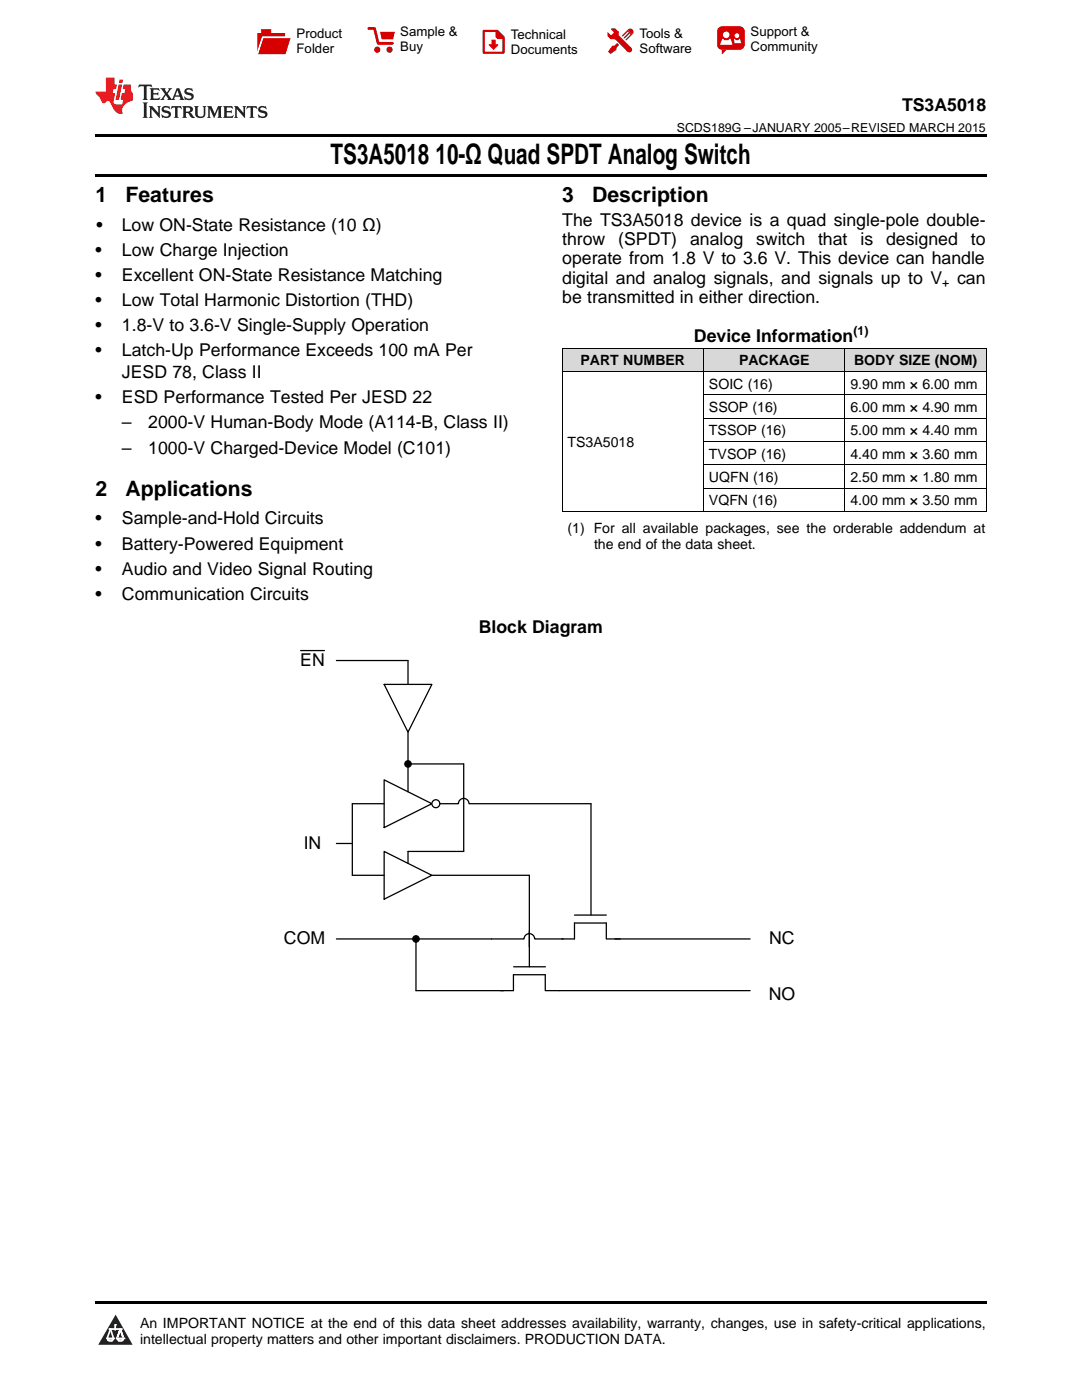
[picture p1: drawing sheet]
<svg xmlns="http://www.w3.org/2000/svg" width="216mm" height="279mm" viewBox="0 0 216 279" stroke-linecap="round" stroke-linejoin="round" font-family="sans-serif">
<defs><g id="words">
<g font-size="5.6">
<text x="66" y="32.8">TS3A5018</text>
<text x="86.9" y="32.8">10-Ω Quad SPDT Analog Switch</text>
</g>
<g font-size="4.2">
<text x="19" y="40.4">1</text>
<text x="25" y="40.4">Features</text>
<text x="112.2" y="40.4">3</text>
<text x="118.2" y="40.4">Description</text>
<text x="19" y="99">2</text>
<text x="25" y="99">Applications</text>
</g>
<g font-size="3.5">
<text x="180" y="22.2">TS3A5018</text>
<text x="19.2" y="46.1">•</text>
<text x="24.3" y="46.1">Low ON-State Resistance (10 Ω)</text>
<text x="112.2" y="45">The TS3A5018 device is a quad single-pole double-</text>
<text x="19" y="51.1">•</text>
<text x="24.3" y="51.1">Low Charge Injection</text>
<text x="112.2" y="48.9">throw</text>
<text x="112.2" y="52.8">operate from 1.8 V to 3.6 V. This device can handle</text>
<text x="123.4" y="48.9">(SPDT)</text>
<text x="137.7" y="48.9">analog</text>
<text x="150.9" y="48.9">switch</text>
<text x="163.2" y="48.9">that</text>
<text x="171.7" y="48.9">is</text>
<text x="176.8" y="48.9">designed</text>
<text x="193.7" y="48.9">to</text>
<text x="19" y="56.1">•</text>
<text x="24.3" y="56.1">Excellent ON-State Resistance Matching</text>
<text x="112.2" y="56.7">digital and analog signals, and signals up to V</text>
<text x="191" y="56.7">can</text>
<text x="19" y="61.1">•</text>
<text x="24.3" y="61.1">Low Total Harmonic Distortion (THD)</text>
<text x="112.2" y="60.5">be transmitted in either direction.</text>
<text x="19" y="66.1">•</text>
<text x="19" y="71.1">•</text>
<text x="24.3" y="66.1">1.8-V to 3.6-V Single-Supply Operation</text>
<text x="24.3" y="71.1">Latch-Up Performance Exceeds 100 mA Per</text>
<text x="138.5" y="68.3">Device Information</text>
<text x="24.3" y="75.4">JESD 78, Class II</text>
<text x="19" y="80.4">•</text>
<text x="24.3" y="80.4">ESD Performance Tested Per JESD 22</text>
<text x="24.3" y="85.4">–</text>
<text x="29.6" y="85.4">2000-V Human-Body Mode (A114-B, Class II)</text>
<text x="24.3" y="90.5">–</text>
<text x="29.6" y="90.5">1000-V Charged-Device Model (C101)</text>
<text x="19" y="104.7">•</text>
<text x="24.3" y="104.7">Sample-and-Hold Circuits</text>
<text x="19" y="109.7">•</text>
<text x="24.3" y="109.7">Battery-Powered Equipment</text>
<text x="19" y="114.7">•</text>
<text x="19" y="119.7">•</text>
<text x="24.3" y="114.7">Audio and Video Signal Routing</text>
<text x="24.3" y="119.7">Communication Circuits</text>
<text x="95.5" y="126.4">Block Diagram</text>
<text x="59.9" y="132.9">EN</text>
<text x="60.6" y="169.4">IN</text>
<text x="56.7" y="188.4">COM</text>
<text x="153.5" y="188.4">NC</text>
<text x="153.4" y="199.6">NO</text>
</g>
<g font-size="2.8">
<text x="115.8" y="72.9">PART NUMBER</text>
<text x="141.5" y="77.6">SOIC (16)</text>
<text x="147.5" y="72.9">PACKAGE</text>
<text x="169.7" y="77.6">9.90 mm × 6.00 mm</text>
<text x="170.4" y="72.9">BODY SIZE (NOM)</text>
<text x="141.5" y="82.2">SSOP (16)</text>
<text x="169.7" y="82.2">6.00 mm × 4.90 mm</text>
<text x="113.2" y="89.2">TS3A5018</text>
<text x="141.5" y="86.9">TSSOP (16)</text>
<text x="169.7" y="86.9">5.00 mm × 4.40 mm</text>
<text x="141.5" y="91.5">TVSOP (16)</text>
<text x="169.7" y="91.5">4.40 mm × 3.60 mm</text>
<text x="141.5" y="96.2">UQFN (16)</text>
<text x="141.5" y="100.9">VQFN (16)</text>
<text x="169.7" y="96.2">2.50 mm × 1.80 mm</text>
<text x="169.7" y="100.9">4.00 mm × 3.50 mm</text>
<text x="113.2" y="106.4">(1) For all available packages, see the orderable addendum at</text>
<text x="118.5" y="109.5">the end of the data sheet.</text>
<text x="27.9" y="265">An IMPORTANT NOTICE at the end of this data sheet addresses availability, warranty, changes, use in safety-critical applications,</text>
<text x="27.9" y="268.2">intellectual property matters and other important disclaimers. PRODUCTION DATA.</text>
</g>
<g font-size="2.6">
<text x="59.2" y="7.6">Product</text>
<text x="59.2" y="10.6">Folder</text>
<text x="79.9" y="7.3">Sample &amp;</text>
<text x="79.9" y="10.2">Buy</text>
<text x="101.9" y="7.8">Technical</text>
<text x="101.9" y="10.8">Documents</text>
<text x="127.6" y="7.6">Tools &amp;</text>
<text x="127.6" y="10.6">Software</text>
<text x="149.8" y="7.2">Support &amp;</text>
<text x="149.8" y="10.2">Community</text>
</g>
<g font-size="2.5">
<text x="135" y="26.3">SCDS189G –JANUARY 2005–REVISED MARCH 2015</text>
<text x="188" y="57.4">+</text>
<text x="170.3" y="66.9">(1)</text>
</g>
</g></defs>
<g fill="#d8d8d8">
<path d="M112.2 69.5h28.2v4.7h-28.2z"/>
<path d="M140.4 69.5h28.2v4.7h-28.2z"/>
<path d="M168.6 69.5h28.2v4.7h-28.2z"/>
</g>
<path d="M23.1 262.4l3.4 6h-6.9z" fill="#231f20"/>
<path d="M21.4 267.1h1.2l-.3 .5h-.3a.55 .55 0 0 1-.6-.5z" fill-rule="evenodd" fill="#fff"/>
<path d="M21.4 267.1h1.2l-.3 .5h-.3a.55 .55 0 0 1-.6-.5z" fill="none" stroke="#231f20" stroke-width=".34"/>
<path d="M21.4 267.1l1.2 .1-.3 .4h-.5z" fill="none" stroke="#fff" stroke-width=".34"/>
<path d="M23 265.3h.1" fill="none" stroke="#fff" stroke-width=".34"/>
<path d="M23 264.4v.9z" fill="#fff"/>
<path d="M23 264.4v.9z" fill="none" stroke="#fff" stroke-width=".34"/>
<circle cx="23" cy="264.4" r=".17" fill="#fff"/>
<path d="M21.9 265.2h.1" fill="none" stroke="#fff" stroke-width=".34"/>
<path d="M21.9 265.2h2.3z" fill="#fff"/>
<path d="M21.9 265.2h2.3z" fill="none" stroke="#fff" stroke-width=".34"/>
<circle cx="24.2" cy="265.2" r=".17" fill="#fff"/>
<path d="M23.3 267.1h.1" fill="none" stroke="#fff" stroke-width=".34"/>
<path d="M24 265.2l-.7 1.9z" fill="#fff"/>
<path d="M24 265.2l-.7 1.9z" fill="none" stroke="#fff" stroke-width=".34"/>
<path d="M24 265.2l.7 1.9z" fill="#fff"/>
<path d="M24 265.2l.7 1.9z" fill="none" stroke="#fff" stroke-width=".34"/>
<path d="M24.6 267.1h.1" fill="none" stroke="#fff" stroke-width=".34"/>
<circle cx="21.4" cy="267.1" r=".17" fill="#fff"/>
<path d="M22.1 265.2l-.7 1.9z" fill="#fff"/>
<path d="M22.1 265.2l-.7 1.9z" fill="none" stroke="#fff" stroke-width=".34"/>
<path d="M22.1 265.2l.5 1.9z" fill="#fff"/>
<path d="M22.1 265.2l.5 1.9z" fill="none" stroke="#fff" stroke-width=".34"/>
<circle cx="22.6" cy="267.1" r=".17" fill="#fff"/>
<path d="M23.4 267.1h1.3a.65 .65 0 0 1-.7 .5 .65 .65 0 0 1-.6-.5z" fill-rule="evenodd" fill="#fff"/>
<path d="M23.4 267.1h1.3a.65 .65 0 0 1-.7 .5 .65 .65 0 0 1-.6-.5z" fill="none" stroke="#231f20" stroke-width=".34"/>
<path d="M23.4 267.1h1.3l-.4 .5h-.6z" fill="none" stroke="#fff" stroke-width=".34"/>
<path d="M23.3 267.1h.1" fill="none" stroke="#fff" stroke-width=".34"/>
<circle cx="24.7" cy="267.1" r=".17" fill="#fff"/>
<path d="M19 259.7h177.8v.5h-177.8z" fill="#000"/>
<path d="M76.7 155.6l9.5 4.8-9.5 4.8z" fill="none" stroke="#000" stroke-width=".25"/>
<circle cx="87" cy="160.4" r=".79" fill="#fff"/>
<g fill="none" stroke="#000" stroke-width=".25">
<path d="M60 129.8h4.7M67.1 131.8h14.3v4.8M76.7 136.6h9.5l-4.8 9.5zM81.4 146.1v11.9M81.4 152.5h11.1v17.4h-11.1v2.4M67.1 168.3h3.2M76.7 169.9l9.5 4.8-9.5 4.7zM76.7 160.4h-6.4v14.3h6.4M86.2 174.7h19.4v18.2M87.8 160.4h3.7a1.06 1.06 0 0 1 1-1.1 1.06 1.06 0 0 1 1.1 1.1h24.3v22.2M67.1 187.4h37.5a1.06 1.06 0 0 1 1-1.1 1.06 1.06 0 0 1 1.1 1.1h5.7M83 187.4v10.3h19.5v-3.2h6.3v3.2"/>
<path d="M102.5 192.9h6.3M108.9 197.7h40.8M112.1 187.4h2.5v-3.2h6.4v3.2M114.6 182.6h6.4M121.1 187.4h28.6"/>
<circle cx="81.4" cy="152.5" r=".63"/>
<circle cx="87" cy="160.4" r=".79"/>
<circle cx="83" cy="187.4" r=".63"/>
</g>
<g fill="#000">
<circle cx="81.4" cy="152.5" r=".63"/>
<circle cx="83" cy="187.4" r=".63"/>
</g>
<path d="M112.2 74.1h84.6M112.2 69.5h84.6M112.2 69.5v32.6M140.4 69.5v32.6M140.4 78.8h56.4M168.6 69.5v32.6M196.8 69.5v32.6M140.4 97.4h56.4M140.4 92.8h56.4M140.4 88.1h56.4M140.4 83.4h56.4M112.2 102.1h84.6" fill="none" stroke="#000" stroke-width=".2"/>
<path d="M19 34.8h177.8v.5h-177.8zM19 26.8h177.8v.6h-177.8z" fill="#000"/>
<path d="M27.7 16.9l-.1 .6 .6-.3h.5v.2v2.2l-.2 .4h1l-.2-.4v-2.2v-.2h.5l.6 .3-.2-.6zM29.9 17.6l.2 .4v1.6l-.2 .4h1.9l.1-.6a1.09 1.09 0 0 1-1.3 .1v-.6h.6l.4 .2v-.7l-.2 .2h-.8v-.6l.2-.1a1.01 1.01 0 0 1 1 .3l-.1-.6zM32 17.6l.9 1.2-1 1.2h.9l-.2-.3 .5-.7 .5 .7-.3 .3h1.7l-.2-.3 .1-.4h1l.1 .4-.2 .3h1l-.3-.4-.7-2h-.5l-1 2.2-.8-1.1 .9-1.1h-.9l.2 .2-.4 .7-.4-.7 .2-.2zM35.4 18l.4 1h-.8zM37 17.7a.66 .66 0 0 0-.2 .8 .66 .66 0 0 0 .6 .4l.7 .2 .1 .2a.8 .8 0 0 1-.7 .4 .8 .8 0 0 1-.7-.5l.1 .8 .2-.2a.94 .94 0 0 0 1.1 .1 .94 .94 0 0 0 .4-.9 1.48 1.48 0 0 0-1.3-.6v-.4a1.1 1.1 0 0 1 1.2 .2l-.2-.6-.2 .1-.5-.1zM28.5 20.4l.2 .4v2.3l-.2 .4h1l-.2-.4v-2.3l.2-.4zM29.7 21.2l.2 .4v1.5l-.2 .4h.8l-.3-.4 .1-1.3 1.6 1.8v-2l.2-.4h-.7l.2 .2v1.1l-1.2-1.3zM32.5 21.3a.66 .66 0 0 0-.2 .8 .66 .66 0 0 0 .6 .4l.6 .2 .2 .2a.8 .8 0 0 1-.8 .4 .8 .8 0 0 1-.7-.5l.2 .7 .2-.1a.94 .94 0 0 0 1 .1 .94 .94 0 0 0 .5-1 1.47 1.47 0 0 0-1.3-.6l-.1-.3a1.1 1.1 0 0 1 1.3 .2l-.2-.6-.2 .1-.5-.2zM34.3 21.2l-.2 .6a.64 .64 0 0 1 .8-.3v1.6l-.2 .4h1l-.3-.4 .1-1.6a.66 .66 0 0 1 .8 .3l-.2-.6zM36.3 21.2l.3 .4v1.5l-.3 .4h1l-.2-.2v-.7h.5l.1 .1a.8 .8 0 0 0 1.2 .7l-1-1a.62 .62 0 0 0 .6-.5 .62 .62 0 0 0-.6-.7zM37.1 21.5h.1a.48 .48 0 0 1 .6 0 .48 .48 0 0 1 .1 .6l-.2 .1-.6 .1zM38.7 21.2l.2 .2a2.29 2.29 0 0 0 .4 2 1.05 1.05 0 0 0 1.7-.7v-1.3l.2-.2h-.8l.2 .4v1.1a.61 .61 0 0 1-.6 .6 .61 .61 0 0 1-.6-.6v-1.1l.3-.4zM41.3 21.2l.3 .4v1.5l-.3 .4h.8l-.2-.4v-1.4l.8 1.9 .9-1.9v1.4l-.2 .4h.9l-.2-.4v-1.5l.2-.4h-.8l-.7 1.5-.6-1.5zM44.5 21.2l.2 .4v1.5l-.2 .4h1.9l.2-.6a1.1 1.1 0 0 1-1.4 .2v-.7h.6l.4 .2v-.6l-.2 .1-.8 .1v-.6l.2-.1a1.02 1.02 0 0 1 1.1 .2l-.2-.5zM46.7 21.2l.2 .4v1.5l-.2 .4h.8l-.3-.4 .1-1.3 1.6 1.8v-2l.2-.4h-.7l.2 .2v1.1l-1.2-1.3zM49.3 21.2l-.1 .6a.64 .64 0 0 1 .8-.3v1.6l-.3 .4h1l-.2-.4v-1.6a.66 .66 0 0 1 .8 .3l-.1-.6zM51.7 21.3a.66 .66 0 0 0-.2 .7 .66 .66 0 0 0 .7 .5l.6 .2 .1 .2a.8 .8 0 0 1-.7 .4 .8 .8 0 0 1-.7-.5l.1 .7 .2-.1a.94 .94 0 0 0 1.1 .1 .94 .94 0 0 0 .4-1 1.48 1.48 0 0 0-1.2-.6l-.1-.3a1.1 1.1 0 0 1 1.2 .2l-.2-.6-.1 .1-.6-.2z" fill="#231f20"/>
<path d="M21.1 15.5v2.8h-2v.4l.9 .9a.96 .96 0 0 0 1 1 .59 .59 0 0 1 .5-.4 .59 .59 0 0 1 .5 .3l.4 .8a1.61 1.61 0 0 0 2.1 1.3 1.63 1.63 0 0 1 1.1-2.2l.9-.3v-1.5a1.6 1.6 0 0 1-.4-1.7h-1.4l-.2 .9h.5l-.2 .8h-.5l-.2 1v.3h.5l-.2 .9h-.7a.74 .74 0 0 1-1-.6l.3-1.6h-.5l.2-.8h.5l.1-.9h-.4v-1.4zM23.7 16.9l-.7 3h.8l.6-3zM23.8 15.9l-.1 .7h.7l.2-.7z" fill="#ee1d23"/>
<g fill="#d60000">
<path d="M52.1 5.8h2v.8h2.8v4.2h-5.5v-4.2h.7z" fill-rule="evenodd"/>
<path d="M52.4 7.5h5.6l-1 3.3h-5.6z" fill-rule="evenodd"/>
</g>
<path d="M52.4 7.4h5.7l-.1 .1h-5.5l-1.1 3.3z" fill-rule="evenodd" fill="#fff"/>
<path d="M52.4 7.4h5.7l-.1 .1h-5.5l-1.1 3.3z" fill="none" stroke="#fff" stroke-width=".2"/>
<path d="M73.6 5.7h1.1l.7 2.9h2.9" fill="none" stroke="#d60000" stroke-width=".55"/>
<g fill="#d60000">
<path d="M75.8 6.3h3l-.4 1.6h-2.2z" fill-rule="evenodd"/>
<circle cx="75.3" cy="9.9" r=".62"/>
<circle cx="77.7" cy="9.9" r=".62"/>
</g>
<path d="M96.5 6.2h2.7l1.3 1.2v3.1h-4z" fill="none" stroke="#d60000" stroke-width=".44"/>
<g fill="#d60000">
<path d="M98.1 7.9h.8v1h.5l-.9 1.1-1-1v-.1h.6z" fill-rule="evenodd"/>
<path d="M98.9 6.2h.3l1.3 1.2v.4h-1.3l-.3-.4z" fill-rule="evenodd"/>
<path d="M121.9 5.7h.8l.7 .6 .1 .7 2.5 2.5-.8 .8-2.3-2.3-1.1-.2-.6-.6v-.8l.7 .6 .5-.4v-.2l-.5-.5z" fill-rule="evenodd"/>
<path d="M122.2 9.1h.4l.5-.5 .4 .4-.5 .5v.4l-1.2 .9-.5-.5z" fill-rule="evenodd"/>
<path d="M125.3 5.9a.67 .67 0 0 1 .9 0 .67 .67 0 0 1 0 .9z" fill-rule="evenodd"/>
<path d="M125.3 5.9l.9 .9-1.2 1.2h-.2v-.2l1-.9v-.2h-.2l-.9 1h-.2v-.2l.9-1 .1-.2h-.3l-.9 1h-.2v-.2z" fill-rule="evenodd"/>
<circle cx="125.6" cy="9.9" r=".54"/>
</g>
<path d="M123.3 6.3v.7" fill="none" stroke="#d60000" stroke-width=".2"/>
<g fill="#d60000">
<path d="M143.4 5.5l.6-.2h3.6a.95 .95 0 0 1 1 .9v2.8a.95 .95 0 0 1-1 .9h-3.6a.95 .95 0 0 1-.9-.9v-2.8z" fill-rule="evenodd"/>
<path d="M144 9.9h.9l-.7 .9h-.2z" fill-rule="evenodd"/>
</g>
<g fill="#fff">
<path d="M146.6 8.6h1.3z"/>
<path d="M144.1 7.8h.3l.1 .2h.8l.2-.2h.3l.4 1.1h-2.5z" fill-rule="evenodd"/>
<path d="M146.4 7.8h.3l.1 .2h.5l.2-.2h.2l.2 .8h-1.3z" fill-rule="evenodd"/>
<circle cx="144.9" cy="6.9" r=".65"/>
<circle cx="147" cy="7.1" r=".48"/>
</g>
<use href="#words"/>
</svg>
